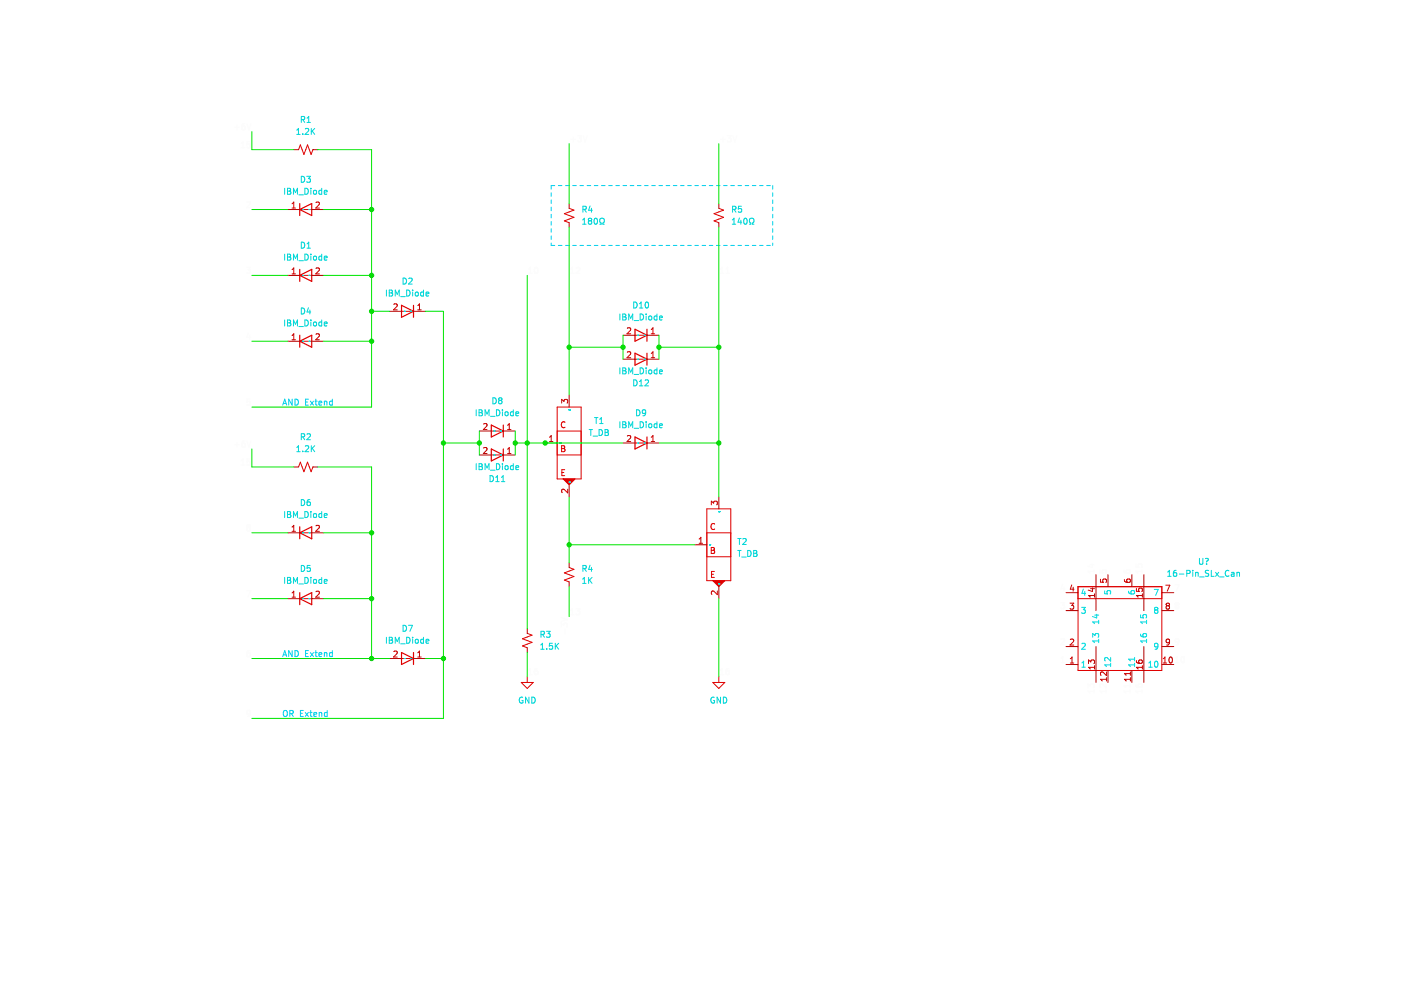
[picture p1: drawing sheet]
<svg xmlns="http://www.w3.org/2000/svg" width="297mm" height="210mm" viewBox="0 0 297 210" stroke-linecap="round" stroke-linejoin="round" font-family="sans-serif">
<path d="M.1 0h297v209.9h-297z" fill-rule="evenodd" fill="#fff" stroke="#fff" stroke-width=".21"/>
<g fill="none" stroke="#df0000" stroke-width=".21">
<path d="M63.3 31.7l.4-1 .7 2 .8-2 .8 2 .3-1M63.6 44.4h2.5M63.6 58.4h2.5M120.7 44.2l1 .4-2 .7 2 .8-2 .7 1 .4M152.4 44.2l1 .4-2 .7 2 .8-2 .7 1 .4M63.6 72.3h2.5M85.1 66h2.6M134.6 71.1h2.6M134.6 76.2h2.6M63.3 99l.4-1 .7 2 .8-2 .8 2 .3-1M104.2 91.4h2.5M104.2 96.5h2.5"/>
<path d="M118.1 91.4h5.1M118.1 86.3h5.1v15.2h-5.1zM118.1 96.5h5.1M119.1 94.5h.4l.2 .2-.2 .4 .2 .1 .1 .3-.2 .3h-.5zM119.1 95.1h.4M119.7 99.6h-.6v1.2h.6M119.8 89.5a.56 .56 0 0 0-.8 .6 .56 .56 0 0 0 .8 .5M134.6 93.9h2.6M63.6 113h2.5M119.1 100.2h.5M149.9 107.9h5v15.2h-5zM149.9 118h5"/>
<path d="M149.9 113h5M150.8 116.1h.4l.3 .2-.3 .4 .3 .1v.3l-.2 .2h-.5zM150.8 116.7h.4M151.5 111.1a.56 .56 0 0 0-.8 .5 .56 .56 0 0 0 .8 .6M63.6 126.9h2.5M85.1 139.6h2.6M111.8 134.3l1 .4-2 .7 2 .8-2 .8 1 .3M120.7 120.3l1 .4-2 .8 2 .7-2 .8 1 .4M150.9 121.8h.4M151.5 121.2h-.6v1.2h.6M228.6 124.4h17.7v17.8h-17.7zM228.6 126.9h17.7"/>
<path d="M110.5 144.7h2.6l-1.3 1.3zM111.8 143.4v1.3M151.1 144.7h2.6l-1.3 1.3zM152.4 143.4v1.3"/>
</g>
<g fill="none" stroke="#a50000" stroke-width=".21">
<path d="M62.3 31.7h1M66.3 31.7h1.1M61 44.4h2.6M61 58.4h2.6M66.1 44.4h2.5M66.1 58.4h2.5M120.7 43.2v1M120.7 47.2v1M152.4 43.2v1M152.4 47.2v1M61 72.3h2.6M66.1 72.3h2.5"/>
<path d="M82.6 66h2.5M87.7 66h2.5M132.1 71.1h2.5M132.1 76.2h2.5M137.2 71.1h2.5M137.2 76.2h2.5M62.3 99h1M66.3 99h1.1M101.6 91.4h2.6M101.6 96.5h2.6M106.7 91.4h2.5M106.7 96.5h2.5"/>
<path d="M115.6 93.9h2.5M120.7 83.8v2.5M132.1 93.9h2.5M137.2 93.9h2.5M61 113h2.6M66.1 113h2.5M120.7 102.8v2.6M120.7 119.3v1M147.3 115.5h2.6M152.4 105.4v2.5M61 126.9h2.6M66.1 126.9h2.5"/>
<path d="M82.6 139.6h2.5M87.7 139.6h2.5M111.8 133.3v1M111.8 137.3v1.1M120.7 123.4v1M152.4 124.4v2.5M226 137.1h2.6M226 129.5h2.6M226 125.7h2.6M232.4 121.9v7.6M232.4 137.1v7.6M234.9 121.9v2.5"/>
<path d="M240 121.9v2.5M242.5 121.9v7.6M242.5 137.1v7.6M246.3 137.1h2.6M246.3 129.5h2.6M246.3 125.7h2.6M226 140.9h2.6M234.9 142.2v2.5M240 142.2v2.5M246.3 140.9h2.6"/>
</g>
<g fill="none" stroke="#00e7e7" stroke-width=".21">
<path d="M64.1 44.4h.1M64.1 58.4h.1M65.5 44.4h.1M65.5 58.4h.1M64.1 72.3h.1M65.5 72.3h.1M85.7 66h.1M87.1 66h.1M135.2 71.1h.1M135.2 76.2h.1M136.6 71.1h.1M136.6 76.2h.1"/>
<path d="M104.8 91.4h.1M104.8 96.5h.1M106.1 91.4h.1M106.1 96.5h.1M118.7 93.9h.1M120.7 86.9h.1M135.2 93.9h.1M136.6 93.9h.1M64.1 113h.1M65.5 113h.1M120.7 102.2h.1M150.4 115.5h.1"/>
<path d="M152.4 108.5h.1M64.1 126.9h.1M65.5 126.9h.1M85.7 139.6h.1M87.1 139.6h.1M152.4 123.8h.1M229.3 128.8h.8l-.4 .5 .3 .1v.5l-.1 .1-.6-.1M229.4 136.5l.5-.1 .2 .4-.8 .9h.8M229.7 124.9l-.3 .9h.8M230 125.4v.8M231.7 135.1v-.8l.5 .4 .1-.3h.5l.1 .2-.1 .5M232.1 130.4h.8"/>
<path d="M232.5 130.2v.8l-.9-.3M232.9 135.9h-1.2l.3 .4M232.9 131.5v.7M232.9 135.5v.8M232.9 131.9h-1.2l.3 .3M234.2 125.3v.6h.6v-.6h.6l.1 .2-.1 .4M235.5 139.4v.8l-.9-.8-.4 .2 .1 .5M239.3 125.3v.4l.3 .2h.7l.3-.2-.2-.4h-.6v.4l.2 .2M240.6 139.4v.7M240.6 139.8h-1.3l.4 .3M241.8 134.4l.1 .4 .2 .2h.8l.2-.2-.1-.4h-.6l-.1 .4 .3 .2M241.8 130.4v.6h.6v-.6h.6l.1 .1-.1 .5"/>
<path d="M243.1 135.9h-1.3l.4 .4M243.1 131.9h-1.3l.4 .3M243.1 131.5v.7M243.1 135.5v.8M244.7 125h.9l-.6 1.2M245 129.3l-.2-.2 .2-.3h.3l.2 .2-.2 .3M245 129.3l-.2 .3v.2l.2 .2h.3l.2-.2-.1-.4-.1-.1M245 129.3h.3M245.5 136.9l-.2 .3-.4-.1-.1-.6 .5-.1 .2 .2-.1 .8-.1 .2-.4 .1M229.4 141.5h.7M229.4 140.6l.3-.4v1.3M235.5 141h-1.3l.4 .3"/>
<path d="M235.5 140.6v.7M240.6 140.6v.7M240.6 141h-1.3l.4 .3M243.6 141.5h.7M243.6 140.6l.3-.4v1.3M244.9 140.3l.2-.1a.68 .68 0 0 1 .4 .6 .68 .68 0 0 1-.4 .7l-.3-.5z"/>
</g>
<g fill="none" stroke="#c70000" stroke-width=".21">
<path d="M61.9 44.1h.7M61.9 43.2l.4-.4v1.3M61.9 57.2l.4-.4v1.3M61.9 58.1h.7M67 43l.5-.2 .2 .4-.8 .9h.8M67 56.9l.5-.1 .2 .4-.8 .9h.8M61.9 71.1l.4-.3v1.2M61.9 72h.7M67 70.9l.5-.1 .2 .3-.8 .9h.8M83.5 64.5l.5-.1 .2 .4-.8 .9h.8M88.6 65.7h.7M88.6 64.8l.3-.4v1.3"/>
<path d="M133 69.6l.5-.1 .2 .4-.8 .9h.8M133 74.7l.5-.1 .2 .3-.8 .9h.8M138.1 69.9l.3-.4v1.3M138.1 74.9l.3-.3v1.2M138.1 70.8h.7M138.1 75.8h.7M102.5 89.9l.5-.1 .3 .4-.8 .9h.8M102.5 95l.5-.1 .3 .3-.8 1h.8M107.6 91.1h.7M107.6 90.2l.4-.4v1.3M107.6 95.2l.4-.3v1.3M107.6 96.2h.7"/>
<path d="M116.5 93.6h.7M116.5 92.7l.4-.4v1.3M119.1 85.5v-.8l.5 .4 .1-.4h.5l.2 .2-.2 .6M133 92.5l.5-.2 .2 .4-.8 .9h.8M138.1 93.6h.7M138.1 92.7l.3-.4v1.3M61.9 111.7l.4-.3v1.3M61.9 112.7h.7M67 111.5l.5-.1 .2 .3-.8 1h.8M120.4 103.7v.8l-1-.8-.3 .3 .1 .4M148.2 115.2h.8M148.2 114.3l.4-.4v1.3"/>
<path d="M150.8 107v-.7l.5 .4 .1-.4h.6l.1 .2-.1 .5M61.9 125.7l.4-.4v1.3M61.9 126.6h.7M67 125.5l.5-.2 .2 .4-.8 .9h.8M83.5 138.2l.5-.2 .2 .4-.8 .9h.8M88.6 139.3h.7M88.6 138.4l.3-.4v1.3M152.1 125.3v.8l-.9-.8-.4 .2 .1 .5M226.9 127.9h.8l-.5 .5 .4 .1v.5l-.2 .2-.5-.2M226.9 139.7l.4-.4v1.3M226.9 135.6l.5-.1 .3 .4-.8 .9h.8M227.2 124l-.3 .9h.8"/>
<path d="M227.5 124.5v.8M231.2 124.8h.9M231.6 124.6v.8l-.9-.3M232.1 125.9v.7M232.1 126.3h-1.3l.3 .3M233.3 122.8v.6l.6 .1v-.6l.6-.1 .1 .2-.1 .5M238.4 122.9l.1 .3 .2 .2 .7 .1 .3-.3-.2-.4-.6 .1v.3l.2 .3M240.9 124.8v.6h.6v-.6h.6l.1 .1-.1 .5M242.2 126.3h-1.3l.4 .3M242.2 125.9v.7M246.6 139.7l.4-.4v1.3M247.2 124.1h.8l-.5 1.2"/>
<path d="M247.5 128.4l-.3 .3v.2l.3 .3 .3-.1 .2-.2-.1-.4-.2-.1M247.5 128.4l-.3-.2 .3-.3h.2l.3 .2-.3 .3M247.5 128.4h.2M248 139.4l.1-.1a.68 .68 0 0 1 .5 .6 .68 .68 0 0 1-.5 .7l-.3-.5zM248 136l-.3 .3-.3-.1-.1-.6 .4-.1 .3 .2-.1 .8-.2 .2-.3 .1M226.9 140.6h.8M230.8 140.7v-.8l.5 .4 .1-.3h.5l.2 .2-.2 .5M232.1 141.5h-1.3l.3 .4M232.1 141.1v.8M234.6 144h-1.3l.4 .4M234.6 142.5v.7l-.9-.7-.4 .2 .1 .5M234.6 143.7v.7"/>
<path d="M239.7 142.5v.7M239.7 143.7v.7M239.7 144h-1.3l.4 .4M239.7 142.8h-1.3l.4 .4M240.9 140l.1 .4 .2 .2h.8l.2-.2-.1-.4h-.6l-.1 .4 .3 .2M242.2 141.5h-1.3l.4 .4M242.2 141.1v.8M246.6 140.6h.8"/>
</g>
<g fill="none" stroke="#00d6d6" stroke-width=".21">
<path d="M63.9 25.4l.6-.1v-.5l-.6-.1v1.3M63.9 37.4a.64 .64 0 0 1 .7 .6 .64 .64 0 0 1-.7 .7zM64.2 25.4l.4 .6M65 37.4h.8l-.4 .5 .4 .1v.5l-.2 .2-.6-.2M65.1 26h.7M65.1 25.1l.4-.4v1.3M63.9 51.3a.64 .64 0 0 1 .7 .7 .64 .64 0 0 1-.7 .6zM65.1 51.7l.4-.4v1.3M65.1 52.6h.7M85.5 59a.64 .64 0 0 1 .7 .6 .64 .64 0 0 1-.7 .6zM86.7 59.1l.5-.1 .2 .3-.8 .9h.8M123.6 44.4l.6-.1 .1-.4-.7-.2v1.3"/>
<path d="M123.9 44.4l.4 .6M125.1 43.7l-.3 .9h.8M125.4 44.2v.8M155.3 44.4l.6-.1 .1-.4-.7-.2v1.3M155.6 44.4l.4 .6M157.2 43.7h-.6l-.1 .6h.6l.1 .6-.2 .1-.5-.1M63.9 65.3a.64 .64 0 0 1 .7 .6 .64 .64 0 0 1-.7 .7zM65.4 65.2l-.3 1h.8M65.7 65.7v.9M134.4 64a.64 .64 0 0 1 .7 .7 .64 .64 0 0 1-.7 .6zM135.6 64.4l.3-.4v1.3M135.6 65.3h.7"/>
<path d="M136.9 64.2l.2-.2a.68 .68 0 0 1 .4 .7 .68 .68 0 0 1-.4 .6l-.3-.5zM63.9 92.6h.6v-.5l-.6-.1v1.2M64.2 92.6l.4 .6M65.1 92.1l.5-.1 .2 .3-.8 .9h.8M104.5 84.3a.64 .64 0 0 1 .7 .7 .64 .64 0 0 1-.7 .6zM106 84.9l-.3-.3 .3-.3 .3 .1 .1 .2-.2 .3M106 84.9l-.3 .2v.3l.3 .2h.3l.1-.2v-.3l-.2-.2M106 84.9h.2M126 88.5h.8M126.4 88.5v1.3M127.1 89.8h.8M127.1 88.9l.4-.4v1.3"/>
<path d="M134.4 80.5a.64 .64 0 0 1 .7 .7 .64 .64 0 0 1-.7 .6zM135 86.9a.64 .64 0 0 1 .7 .6 .64 .64 0 0 1-.7 .7zM135.6 80.9l.3-.4v1.3M135.6 81.8h.7M136.8 80.7l.5-.2 .2 .4-.8 .9h.8M136.9 87.4l-.2 .3-.4-.1-.1-.6 .5-.1 .2 .2-.1 .8-.1 .2-.4 .1M63.9 105.9a.64 .64 0 0 1 .7 .7 .64 .64 0 0 1-.7 .6zM63.9 119.9a.64 .64 0 0 1 .7 .6 .64 .64 0 0 1-.7 .7zM65.7 105.9l-.4 .1-.1 .2-.1 .8 .2 .2 .5-.1-.1-.6-.4-.1-.2 .2M65.8 119.9h-.6l-.1 .6 .6-.1 .1 .6-.2 .2-.5-.2M103.9 100.8a.64 .64 0 0 1 .7 .7 .64 .64 0 0 1-.7 .6zM105.1 102.1h.7"/>
<path d="M105.1 101.2l.4-.4v1.3M106.3 102.1h.7M106.3 101.2l.4-.4v1.3M125.1 119.8l-.3 .9h.8M156.4 114.2h.7M156.8 114.2v1.2M157.5 114.3l.5-.1 .2 .3-.8 .9h.8M254.3 118.4v1l.2 .3 .4-.1 .1-.2v-1M255.6 118.4h.4a.43 .43 0 0 1-.2 .7v.1M255.8 119.5v.2M85.5 132.6a.64 .64 0 0 1 .7 .6 .64 .64 0 0 1-.7 .6zM86.6 132.6h.9l-.6 1.2"/>
<path d="M114.7 134.5h.6l.1-.5-.7-.2v1.3M115 134.5l.4 .6M115.9 133.8h.7l-.4 .5 .4 .2v.5l-.2 .1-.5-.1M123.6 120.6l.6-.1 .1-.5-.7-.1v1.3M123.9 120.6l.4 .6M125.4 120.3v.9"/>
</g>
<g fill="none" stroke="#00d7d7" stroke-width=".21">
<path d="M60.3 39.9v1.3M61 39.9h.4l.2 .3-.2 .3 .2 .1 .1 .3-.3 .3h-.4zM62.9 28.5h.7M62.9 27.6l.4-.4v1.3M64.2 28.4v.1M64.6 39.9a.64 .64 0 0 1 .8 .7 .64 .64 0 0 1-.8 .6zM64.7 27.3l.5-.1 .3 .4-.8 .9h.8M65.9 39.9v.1M66 27.2v1.3M66.2 27.8l.5 .7M66.7 27.2l-.7 .8M68.2 39.9v1.3"/>
<path d="M60.3 53.9v1.3M61 53.9h.4l.2 .2-.2 .4 .2 .1 .1 .3-.3 .3h-.4zM61 40.5h.4M61 54.5h.4M62.2 41.2v-1.3l.4 .9 .5-.9v1.3M62.2 55.2v-1.3l.4 .9 .5-.9v1.3M63.4 41.3h.9M63.4 55.3h.9M64.6 53.9a.64 .64 0 0 1 .8 .6 .64 .64 0 0 1-.8 .7zM65.9 40.3v.9M65.9 53.9v.1M65.9 54.3v.9"/>
<path d="M66.5 54.4l.2-.1 .4 .1-.1 .7-.5-.1zM66.5 40.5l.2-.2 .4 .2-.1 .6h-.5zM68.2 54.4l-.4-.1-.2 .2 .1 .6h.5M68.2 40.4l-.4-.1-.2 .3 .1 .5h.5M68.2 53.9v1.3M68.8 54.7l.6-.1-.1-.2-.4-.1-.1 .2v.6h.5M68.8 40.8l.6-.2-.1-.2-.4-.1-.1 .2v.6h.5M123.5 47.5h.8M123.5 46.6l.4-.3v1.2M125 46.8l-.3 .3v.2l.3 .2h.2l.3-.2v-.2l-.3-.3M125 46.8l-.3-.2 .3-.3h.2l.3 .2-.3 .3M125 46.8h.2"/>
<path d="M126.1 46.4l.1-.1a.68 .68 0 0 1 .5 .6 .68 .68 0 0 1-.5 .6l-.3-.4zM127.2 47.5h.3v-.2a.54 .54 0 0 1-.3-.7 .54 .54 0 0 1 .7-.3l.2 .6-.3 .4v.2h.3M155.3 47.5h.7M155.3 46.6l.3-.3v1.2M156.8 46.2l-.3 .9h.8M157.1 46.7v.8M157.8 46.4l.2-.1a.68 .68 0 0 1 .4 .6 .68 .68 0 0 1-.4 .6l-.3-.4zM158.9 47.5h.3v-.2a.54 .54 0 0 1-.3-.7 .54 .54 0 0 1 .8-.3l.2 .6-.3 .4v.2h.3M60.3 67.8v1.3M61 67.8h.4l.2 .3-.2 .4 .2 .1 .1 .3-.3 .2h-.4zM61 68.5h.4M62.2 69.1v-1.3l.4 1 .5-1v1.3"/>
<path d="M63.4 69.2h.9M64.6 67.8a.64 .64 0 0 1 .8 .7 .64 .64 0 0 1-.8 .6zM65.9 67.8v.2M65.9 68.3v.8M66.5 68.4l.2-.1 .4 .1-.1 .7-.5-.1zM68.2 67.8v1.3M68.2 68.3h-.4l-.2 .2 .1 .6h.5M68.8 68.7l.6-.1-.1-.3h-.4l-.1 .2v.6h.5M81.9 61.5v1.3M82.5 61.5h.5l.2 .2-.2 .4 .2 .1 .1 .3-.3 .3h-.5zM82.5 62.1h.5M83.8 62.8v-1.3l.4 .9 .4-.9v1.3"/>
<path d="M84.9 62.9h1M86.2 61.5a.64 .64 0 0 1 .7 .6 .64 .64 0 0 1-.7 .7zM87.5 61.5v.1M87.5 61.9v.9M88.1 62l.2-.1 .3 .1v.7l-.5-.1zM89.8 62l-.4-.1-.2 .3 .1 .5h.5M89.8 61.5v1.3M90.3 62.3l.6-.1v-.2l-.4-.1-.2 .2 .1 .6h.5M131.4 66.6v1.2M131.4 78v1.3M132 66.6h.5l.2 .2-.2 .4 .2 .1 .1 .3-.3 .2h-.5zM132 78h.5l.2 .2-.2 .4 .2 .1 .1 .3-.3 .3h-.5z"/>
<path d="M132 67.2h.5M132 78.6h.5M133.3 67.8v-1.2l.4 .9 .4-.9v1.2M133.3 79.3v-1.3l.4 .9 .4-.9v1.3M134.5 68h.9M134.5 79.4h.9M135.7 66.6a.64 .64 0 0 1 .8 .6 .64 .64 0 0 1-.8 .6zM135.7 78a.64 .64 0 0 1 .8 .6 .64 .64 0 0 1-.8 .7zM137 66.6v.1M137 67v.8M137 78v.1M137 78.4v.9"/>
<path d="M137.6 67.1l.2-.1 .3 .1v.7l-.5-.1zM137.6 78.5l.2-.1 .3 .1v.7l-.5-.1zM139.3 78.5l-.4-.1-.2 .3 .1 .5h.5M139.3 66.6v1.2M139.3 78v1.3M139.3 67.1l-.4-.1-.2 .2 .1 .6h.5M139.8 67.4l.6-.1v-.2l-.4-.1-.2 .2 .1 .6h.5M139.8 78.8l.6-.1v-.2l-.4-.1-.2 .2 .1 .6h.5M62.9 94.9l.4-.4v1.3M62.9 95.8h.7M64.2 95.6v.2M64.7 94.6l.5-.1 .3 .4-.8 .9h.8"/>
<path d="M66 94.5v1.3M66.2 95l.5 .8M66.7 94.5l-.7 .7M101 86.9v1.3M101 98.3v1.3M101.6 86.9h.4l.2 .2-.2 .4 .2 .1 .1 .3-.2 .3h-.5zM101.6 98.3h.4l.2 .3-.2 .3 .2 .1 .1 .3-.2 .3h-.5zM101.6 87.5h.4M101.6 98.9h.4M102.8 88.2v-1.3l.5 .9 .4-.9v1.3M102.8 99.6v-1.3l.5 .9 .4-.9v1.3M104 88.3h1"/>
<path d="M104 99.7h1M105.3 86.9a.64 .64 0 0 1 .7 .6 .64 .64 0 0 1-.7 .7zM105.3 98.3a.64 .64 0 0 1 .7 .6 .64 .64 0 0 1-.7 .7zM106.5 86.9v.1M106.5 87.3v.9M106.5 98.3v.1M106.5 98.7v.9M107.1 98.9l.2-.2 .4 .2-.1 .6h-.5zM107.2 87.4l.3-.1 .2 .3v.3l-.2 .3-.4-.3zM108.8 87.4l-.3-.1-.3 .3 .1 .5h.5M108.8 86.9v1.3M108.8 98.3v1.3"/>
<path d="M108.8 98.8l-.3-.1-.3 .3 .1 .5h.5M109.4 87.7l.6-.1-.1-.2-.4-.1-.1 .2v.6h.5M109.4 99.2l.6-.2-.1-.2-.4-.1-.1 .2v.6h.5M124.9 91.1h.7M125.3 91.1v1.2M125.7 92.5h1M127 91.1a.64 .64 0 0 1 .7 .6 .64 .64 0 0 1-.7 .6zM128.3 91.1h.4l.3 .2-.3 .4 .3 .1v.3l-.2 .2h-.5zM128.3 91.7h.4M131.4 89.4v1.3M132 89.4h.5l.2 .3-.2 .3 .2 .1 .1 .4-.3 .2h-.5zM132 90h.5"/>
<path d="M133.3 90.7v-1.3l.4 .9 .4-.9v1.3M134.5 90.8h.9M135.7 89.4a.64 .64 0 0 1 .8 .7 .64 .64 0 0 1-.8 .6zM137 89.4v.1M137 89.8v.9M137.6 90l.2-.2 .3 .2v.6h-.5zM139.3 89.9l-.4-.1-.2 .3 .1 .5h.5M139.3 89.4v1.3M139.8 90.3l.6-.2v-.2l-.4-.1-.2 .2 .1 .6h.5M60.3 108.5v1.2M61 108.5h.4l.2 .2-.2 .4 .2 .1 .1 .3-.3 .2h-.4zM61 109.1h.4"/>
<path d="M62.2 109.7v-1.2l.4 .9 .5-.9v1.2M63.4 109.9h.9M64.6 108.5a.64 .64 0 0 1 .8 .6 .64 .64 0 0 1-.8 .6zM65.9 108.5v.1M65.9 108.9v.8M66.5 109l.2-.1 .4 .1-.1 .7-.5-.1zM68.2 108.5v1.2M68.2 108.9h-.4l-.2 .2 .1 .6h.5M68.8 109.3l.6-.1-.1-.3h-.4l-.1 .2v.6h.5M156.4 116.7h.7M156.8 116.7v1.3M157.3 118.1h.9"/>
<path d="M158.5 116.7a.64 .64 0 0 1 .8 .6 .64 .64 0 0 1-.8 .7zM159.8 116.7h.4l.3 .3-.3 .3 .3 .1v.3l-.2 .3h-.5zM159.8 117.3h.4M60.3 122.4v1.3M61 122.4h.4l.2 .3-.2 .3 .2 .2 .1 .3-.3 .2h-.4zM61 123h.4M62.2 123.7v-1.3l.4 .9 .5-.9v1.3M63.4 123.8h.9M64.6 122.4a.64 .64 0 0 1 .8 .7 .64 .64 0 0 1-.8 .6zM65.9 122.4v.1M65.9 122.8v.9M66.5 123l.2-.2 .4 .2-.1 .6h-.5z"/>
<path d="M68.2 122.4v1.3M68.2 122.9l-.4-.1-.2 .3 .1 .5h.5M68.8 123.3l.6-.1-.1-.3-.4-.1-.1 .2v.6h.5M81.9 135.1v1.3M82.5 135.1h.5l.2 .3-.2 .3 .2 .1 .1 .3-.3 .3h-.5zM82.5 135.7h.5M83.8 136.4v-1.3l.4 .9 .4-.9v1.3M84.9 136.5h1M86.2 135.1a.64 .64 0 0 1 .7 .7 .64 .64 0 0 1-.7 .6zM87.5 135.1v.1M87.5 135.5v.9M88.1 135.7l.2-.2 .3 .2v.6h-.5z"/>
<path d="M89.8 135.6l-.4-.1-.2 .3 .1 .5h.5M89.8 135.1v1.3M90.3 136l.6-.2v-.2l-.4-.1-.2 .2 .1 .6h.5M114.6 137.7h.8M114.6 136.7l.4-.3v1.3M115.9 137.5v.2M117.1 136.4h-.6v.6l.6-.1v.6l-.2 .2-.4-.2M117.7 136.4v1.3M117.9 136.9l.6 .8M118.5 136.4l-.8 .7M123.5 122.8l.4-.4v1.3M123.5 123.7h.8"/>
<path d="M124.8 122.4v1.3M125 123l.5 .7M125.5 122.4l-.7 .8M247.6 122.2h.7M247.6 121.3l.3-.4v1.3M249.4 120.9l-.4 .1-.2 .2v.8l.2 .2 .4-.1v-.6l-.4-.1-.2 .3M250 121.7h1M251.6 121.6l.6-.1 .1-.5-.7-.1v1.3M252.9 120.9v.1M252.9 121.4v.8M253.5 121.4v.8M253.5 121.5l.5-.1v.8"/>
<path d="M254.3 122.3h1M256.3 121h-.7v.4l.6 .3 .1 .3-.3 .2-.5-.1M256.8 120.9v1.3h.6M257.7 121.4l.7 .8M258.4 121.4l-.7 .8M258.6 122.3h.9M260.6 121a.56 .56 0 0 0-.8 .6 .56 .56 0 0 0 .8 .5M261.1 121.4h.5l.1 .8M261.7 121.7l-.7 .2 .2 .3 .5-.1M262.3 121.5l.4-.1 .1 .8M262.3 121.4v.8M110.8 147.9a.58 .58 0 0 0-.7 .6 .58 .58 0 0 0 .8 .5v-.5h-.3"/>
<path d="M112.1 147.8v1.3l-.7-1.3v1.3M112.8 147.8a.64 .64 0 0 1 .7 .6 .64 .64 0 0 1-.7 .7zM151.4 147.9a.58 .58 0 0 0-.7 .6 .58 .58 0 0 0 .8 .5v-.5h-.2M152.8 147.8v1.3l-.8-1.3v1.3M153.4 147.8a.64 .64 0 0 1 .7 .6 .64 .64 0 0 1-.7 .7z"/>
</g>
<g fill="none" stroke="#df0000" stroke-width=".25">
<path d="M63.6 43.2v2.5M63.6 57.1v2.6M63.6 44.4l2.5-1.2v2.5zM63.6 58.4l2.5-1.3v2.6zM63.6 71.1v2.5M63.6 72.3l2.5-1.2v2.5zM85.1 64.7l2.6 1.3-2.6 1.3zM87.7 64.7v2.6M134.6 69.8l2.6 1.3-2.6 1.2zM134.6 74.9l2.6 1.3-2.6 1.2zM137.2 69.8v2.5M137.2 74.9v2.5"/>
<path d="M104.2 90.1l2.5 1.3-2.5 1.3zM104.2 95.2l2.5 1.3-2.5 1.2zM106.7 90.1v2.6M106.7 95.2v2.5M134.6 92.7l2.6 1.2-2.6 1.3zM137.2 92.7v2.5M63.6 111.7v2.5M63.6 113l2.5-1.3v2.5zM63.6 125.7v2.5M63.6 126.9l2.5-1.2v2.5zM85.1 138.4l2.6 1.2-2.6 1.3zM87.7 138.4v2.5"/>
</g>
<g fill="#df0000" stroke="#df0000" stroke-width=".21">
<path d="M119.4 101.5h2.5l-1.2 1.3z"/>
<path d="M151.1 123.1h2.6l-1.3 1.3z"/>
</g>
<g fill="none" stroke="#fcfcfc" stroke-width=".21">
<path d="M49.8 27h.9M50.2 26.5v1M51.1 30.4l.4-.3v1.2M51.1 31.3h.8M51.9 26.2l-.4 .1-.2 .2v.8l.2 .2 .4-.1v-.6l-.4-.1-.2 .3M52.4 26.2l.4 1.3 .4-1.3M53 30.1h-.6v.6l.6-.1v.6l-.2 .1-.4-.1M121.1 29.6h.9M121.5 29.1v1M122.5 28.8h.8l-.4 .5 .3 .1v.5l-.2 .2-.5-.2M123.7 28.8l.4 1.3 .4-1.3M152.8 29.6h1"/>
<path d="M153.3 29.1v1M154.2 28.8h.8l-.4 .5 .4 .1v.5l-.2 .2-.6-.2M155.4 28.8l.4 1.3 .4-1.3M52.3 56.7h.8l-.4 .5 .3 .1v.6l-.2 .1-.5-.1M52.4 42.9l.4-.2 .3 .4-.8 .9h.8M112.1 58h.7M112.1 57.1l.4-.4v1.3M113.4 56.8l.2-.1a.68 .68 0 0 1 .5 .6 .68 .68 0 0 1-.5 .7l-.3-.5zM121 57.1l.4-.4v1.3M121 58h.7M122.2 56.8l.5-.1 .2 .4-.8 .9h.8M152.7 57.1l.4-.4v1.3"/>
<path d="M152.7 58h.7M153.9 58h.8M153.9 57.1l.4-.4v1.3M52.7 70.6l-.3 .9h.7M53 71.1v.8M49.8 94.3h.9M50.2 93.8v1M51.1 98.6h.8M51.1 97.7l.4-.4v1.3M51.9 93.5l-.4 .1-.2 .2v.7l.2 .3 .4-.1v-.6l-.4-.1-.2 .2M52.4 93.5l.4 1.3 .4-1.3M53 84.6h-.6v.6h.6v.6l-.2 .1-.4-.1"/>
<path d="M53 97.3h-.6v.6h.6v.6l-.2 .1-.4-.1M52.6 111.8l-.2-.2 .2-.3h.2l.3 .2-.3 .3M52.6 111.8l-.2 .3v.2l.2 .3 .4-.1 .1-.2-.1-.3-.2-.2M52.6 111.8h.2M231.1 119.7h.9M231.5 119.5v.8l-.9-.3M240.8 119.7v.6h.6v-.6h.6l.1 .1-.1 .5M52.3 125.2h.8l-.5 1.3M53 137.9l-.4 .1-.2 .2v.8l.2 .2 .4-.1v-.6l-.4-.1-.2 .3M119 132.9v-.8l.5 .5 .1-.4h.5l.2 .2-.2 .5M119 130.9l1.3 .5-1.3 .4M119.8 133.4v1"/>
<path d="M121 130.3h.7M121 129.4l.4-.3v1.2M122.1 129.1h.8l-.4 .4 .4 .2v.5l-.2 .1-.6-.1M224.9 127.8h.8l-.4 .5 .3 .1v.5l-.1 .2-.6-.2M225 135.5l.5-.1 .2 .4-.8 .9h.8M225 139.6l.3-.4v1.3M225.3 123.9l-.3 .9h.8M225.6 124.4v.8M232 120.8v.7M232 121.2h-1.3l.4 .3M233.2 120.9v.6h.6v-.6h.6l.1 .1-.1 .5M238.3 120.9l.1 .4 .2 .2h.7l.3-.2-.1-.4h-.7v.4l.2 .2"/>
<path d="M242.1 121.2h-1.3l.4 .3M242.1 120.8v.7M249.1 124h.9l-.6 1.2M249.2 139.6l.4-.4v1.3M249.4 128.3l-.2-.2 .2-.3h.3l.2 .2-.2 .3M249.4 128.3l-.2 .3v.3l.2 .2h.3l.2-.3v-.2l-.2-.3M249.4 128.3h.3M249.9 135.9l-.2 .3-.4-.1-.1-.6 .5-.1 .2 .2v.8l-.2 .2-.4 .1M250.5 139.3l.2-.1a.68 .68 0 0 1 .4 .6 .68 .68 0 0 1-.4 .7l-.3-.5zM53.1 151.2l-.3 .2h-.3l-.1-.6 .4-.2 .3 .3-.1 .7-.2 .2-.3 .1M112.1 143h.7M112.1 142.1l.4-.3v1.2"/>
<path d="M113.9 141.8h-.3l-.2 .3-.1 .7 .3 .2 .4-.1-.1-.6-.3-.1-.3 .3M152.7 143h.7M152.7 142.1l.4-.3v1.2M154.5 141.8h-.3l-.2 .3-.1 .7 .3 .2 .4-.1-.1-.6-.3-.1-.3 .3M225 140.5h.7M230.7 145.8v-.8l.5 .4 .1-.3h.5l.2 .2-.2 .5M232 146.2v.8M232 146.6h-1.3l.4 .4M234.5 145v.8l-.9-.8-.4 .3 .1 .4M234.5 146.2v.8M234.5 146.6h-1.3l.4 .4M239.6 145v.7"/>
<path d="M239.6 146.2v.8M239.6 146.6h-1.3l.4 .4M239.6 145.4h-1.3l.4 .3M240.8 145.1l.1 .4 .2 .2h.8l.2-.2-.1-.4h-.6l-.1 .4 .3 .2M242.1 146.6h-1.3l.4 .4M242.1 146.2v.8M249.2 140.5h.7"/>
</g>
<g fill="none" stroke="#00c8ff" stroke-width=".21">
<path d="M117.6 39.3h-.7v.8M118.4 39.3h.7M119.9 39.3h.8M121.4 39.3h.8M123 39.3h.7M124.5 39.3h.7M126 39.3h.8M127.5 39.3h.8M129 39.3h.8M130.6 39.3h.7M132.1 39.3h.8M133.6 39.3h.8"/>
<path d="M135.1 39.3h.8M136.7 39.3h.7M138.2 39.3h.7M139.7 39.3h.8M141.2 39.3h.8M142.8 39.3h.7M144.3 39.3h.7M145.8 39.3h.8M147.3 39.3h.8M148.8 39.3h.8M150.4 39.3h.7M151.9 39.3h.8"/>
<path d="M153.4 39.3h.8M154.9 39.3h.8M156.5 39.3h.7M158 39.3h.7M159.5 39.3h.8M161 39.3h.8M162.6 39.3h.7M163.8 39.3v.8M116.9 40.9v.7M116.9 42.4v.8M116.9 43.9v.8M116.9 45.4v.8"/>
<path d="M116.9 47v.7M116.9 48.5v.7M116.9 50v.8M116.9 51.5v.5h.7M118.4 52h.7M119.9 52h.8M121.4 52h.8M123 52h.7M124.5 52h.7M126 52h.8M127.5 52h.8M129 52h.8"/>
<path d="M130.6 52h.7M132.1 52h.8M133.6 52h.8M135.1 52h.8M136.7 52h.7M138.2 52h.7M139.7 52h.8M141.2 52h.8M142.8 52h.7M144.3 52h.7M145.8 52h.8M147.3 52h.8"/>
<path d="M148.8 52h.8M150.4 52h.7M151.9 52h.8M153.4 52h.8M154.9 52h.8M156.5 52h.7M158 52h.7M159.5 52h.8M161 52h.8M162.6 52h.7M163.8 40.9v.7M163.8 42.4v.8"/>
<path d="M163.8 43.9v.8M163.8 45.4v.8M163.8 47v.7M163.8 48.5v.7M163.8 50v.8M163.8 51.5v.5M59.9 85.9l.5-1.3 .4 1.3M60.1 85.5h.6M61.9 84.6v1.3l-.7-1.3v1.3M62.5 84.6a.64 .64 0 0 1 .8 .7 .64 .64 0 0 1-.8 .6zM64.8 85.2h.4M65.4 84.6h-.6v1.3h.6"/>
<path d="M65.8 85.1l.7 .8M66.5 85.1l-.7 .8M66.8 85.1h.5M67 84.6v1.1l.3 .2M67.6 85.5l.6-.1v-.3h-.4l-.2 .1 .1 .6h.5M68.8 85.1v.8M68.8 85.2l.5-.1v.8M70.5 84.6v1.3M70.5 85.1h-.4l-.2 .2 .1 .5h.5M59.9 139.2l.5-1.3 .4 1.3M60.1 138.8h.6M61.9 137.9v1.3l-.7-1.3v1.3"/>
<path d="M62.5 137.9a.64 .64 0 0 1 .8 .7 .64 .64 0 0 1-.8 .6zM64.8 138.5h.4M65.4 137.9h-.6v1.3h.6M65.8 138.4l.7 .8M66.5 138.4l-.7 .8M66.8 138.4h.5M67 137.9v1.1l.3 .2M67.6 138.8l.6-.1v-.3h-.4l-.2 .1 .1 .7h.5M68.8 138.5l.5-.1v.8M68.8 138.4v.8M70.5 138.4h-.4l-.2 .2 .1 .6h.5M70.5 137.9v1.3"/>
<path d="M60.1 150.8l.3-.2a.43 .43 0 0 1 .5 .5v.4a.42 .42 0 0 1-.4 .4 .42 .42 0 0 1-.4-.4zM61.5 151.3l.6-.1v-.4l-.6-.2v1.3M61.8 151.3l.4 .6M63.7 151.2h.4M64.3 150.6h-.6v1.3h.6M64.7 151.1l.7 .8M65.4 151.1l-.7 .8M65.7 151.1h.5M65.9 150.6v1.1l.3 .2M66.5 151.5l.6-.1v-.3h-.4l-.2 .1 .1 .6h.5M67.7 151.2l.5-.1v.8M67.7 151.1v.8"/>
<path d="M69.4 151.1h-.4l-.2 .2 .1 .5h.5M69.4 150.6v1.3"/>
</g>
<g fill="none" stroke="#00e600" stroke-width=".21">
<path d="M53.4 27.9v3.8h8.9M67.4 31.7h11.4v54.6h-25.4M120.7 30.5v12.7M152.4 30.5v12.7M53.4 44.4h7.6M53.4 58.4h7.6M68.6 44.4h10.2M68.6 58.4h10.2M111.8 58.4v74.9M120.7 48.2v35.6M152.4 48.2v57.2M53.4 72.3h7.6"/>
<path d="M68.6 72.3h10.2M78.8 66h3.8M90.2 66h3.8v86.3h-40.6M120.7 73.6h11.4M132.1 71.1v5.1M139.7 71.1v5.1M139.7 73.6h12.7M53.4 95.2v3.8h8.9M67.4 99h11.4v40.6M94 93.9h7.6M101.6 91.4v5.1M109.2 93.9h22.9"/>
<path d="M109.2 91.4v5.1M139.7 93.9h12.7M53.4 113h7.6M68.6 113h10.2M120.7 105.4v13.9M120.7 115.5h26.6M53.4 139.6h29.2M53.4 126.9h7.6M68.6 126.9h10.2M90.2 139.6h3.8M111.8 138.4v5M120.7 124.4v6.3"/>
<path d="M152.4 126.9v16.5"/>
</g>
<g fill="#00c900" stroke="#00c900" stroke-width=".21">
<circle cx="94" cy="93.9" r=".46"/>
<circle cx="78.8" cy="72.3" r=".46"/>
<circle cx="101.6" cy="93.9" r=".46"/>
<circle cx="78.8" cy="113" r=".46"/>
<circle cx="78.8" cy="126.9" r=".46"/>
<circle cx="78.8" cy="139.6" r=".46"/>
<circle cx="78.8" cy="66" r=".46"/>
<circle cx="78.8" cy="44.4" r=".46"/>
<circle cx="78.8" cy="58.4" r=".46"/>
<circle cx="132.1" cy="73.6" r=".46"/>
<circle cx="115.6" cy="93.9" r=".46"/>
<circle cx="94" cy="139.6" r=".46"/>
<circle cx="152.4" cy="93.9" r=".46"/>
<circle cx="120.7" cy="73.6" r=".46"/>
<circle cx="109.2" cy="93.9" r=".46"/>
<circle cx="111.8" cy="93.9" r=".46"/>
<circle cx="152.4" cy="73.6" r=".46"/>
<circle cx="139.7" cy="73.6" r=".46"/>
<circle cx="120.7" cy="115.5" r=".46"/>
</g>
</svg>
